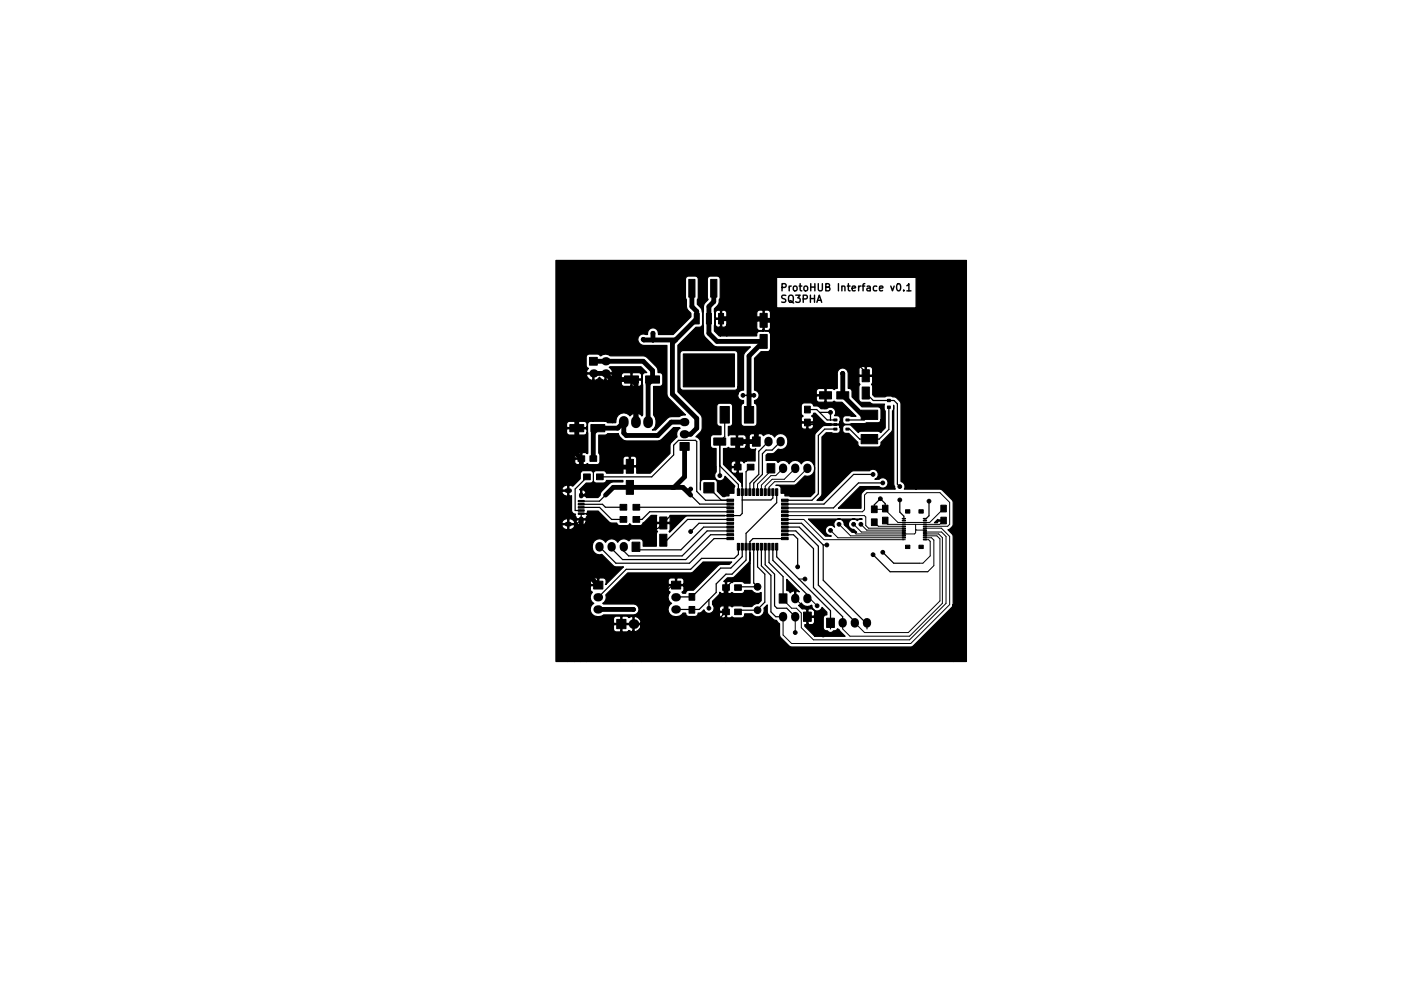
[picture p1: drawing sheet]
<svg xmlns="http://www.w3.org/2000/svg" width="297mm" height="210mm" viewBox="0 0 297 210" stroke-linecap="round" stroke-linejoin="round" font-family="sans-serif">
<defs><g id="words">
<g font-size="2.1">
<text x="163" y="60.8">ProtoHUB Interface v0.1</text>
<text x="163" y="63.2">SQ3PHA</text>
</g>
</g></defs>
<path d="M187.5 59.3l.1-.1a.8 .8 0 0 1 .6 .8 .8 .8 0 0 1-.6 .7 1 1 0 0 1-.1-1.4zM189.4 59.7l.5-.5v1.5M188.8 60.6v.1M189.4 60.7h.9" fill="none" stroke="#000" stroke-width=".3"/>
<g fill="#000" stroke="#000" stroke-width=".21">
<path d="M143.9 58.3h1.3v3.7h-1.3zM148.4 58.3h1.3v3.7h-1.3zM123.1 74.6h1.7v1.6h-1.7zM130.5 78.5h2.9v1.5h-2.9zM134.9 78.5h2.9v1.5h-2.9zM145 65.4h1.1v2.2h-1.1zM147.6 65.4h1v2.2h-1zM150.1 65.4h1v2.2h-1zM142.7 73.9h10.7v6.9h-10.7zM158.8 69.8h1.5v2.9h-1.5zM158.8 65.4h1.5v2.9h-1.5zM180.1 77.2h1.5v2.5h-1.5z"/>
<path d="M119 88.7h2.9v1.5h-2.9zM120.7 95.2h1.4v1.1h-1.4zM123.4 88.7h2.9v1.5h-2.9zM123.2 95.2h1.4v1.1h-1.4zM130.8 95.9h1.5v2.9h-1.5zM142 92.4h2v1.6h-2zM150.4 84.9h1.9v3.4h-1.9zM149.1 91.4h2.5v1.5h-2.5zM153.4 96.9h1.4v1.2h-1.4zM152.7 91.4h2.5v1.5h-2.5zM155.5 84.9h1.9v3.4h-1.9zM157.2 91.2h1.6v2h-1.6z"/>
<path d="M156.1 96.9h1.4v1.2h-1.4zM160.2 96.8h1.6v2h-1.6zM168.1 84.8h1.2v1.4h-1.2zM168.1 87.5h1.2v1.4h-1.2zM171.2 81.8h2.5v1.5h-2.5zM174.2 87.5h.6v.4h-.6zM174.2 89.4h.6v.4h-.6zM174.2 88.4h.6v.4h-.6zM174.8 81.8h2.5v1.5h-2.5zM176.7 87.5h.7v.4h-.7zM176.7 89.4h.7v.4h-.7zM179.9 85.6h3.4v2h-3.4z"/>
<path d="M179.9 90.7h3.4v2h-3.4zM180.1 80.8h1.5v2.5h-1.5zM185.4 84.8h.6v.5h-.6zM185.4 83.4h.6v.5h-.6zM120.8 104.5h1.2v.3h-1.2zM120.8 105.1h1.2v.3h-1.2zM120.8 105.8h1.2v.3h-1.2zM120.8 106.4h1.2v.3h-1.2zM120.8 107.1h1.2v.3h-1.2zM121.9 99h1.4v1.2h-1.4zM124.6 99h1.4v1.2h-1.4zM130.8 100.3h1.5v2.9h-1.5z"/>
<path d="M129.5 105.3h1.4v1.2h-1.4zM129.5 107.9h1.4v1.2h-1.4zM132.2 105.3h1.4v1.2h-1.4zM132.2 107.9h1.4v1.2h-1.4zM132 113.2h1.7v1.9h-1.7zM137.8 111.5h1.5v2.5h-1.5zM137.8 107.9h1.5v2.5h-1.5zM147 100.8h2.1v2.1h-2.1zM151.8 104.2h1.4v.5h-1.4zM151.8 105h1.4v.5h-1.4zM151.8 105.8h1.4v.5h-1.4zM151.8 106.6h1.4v.5h-1.4z"/>
<path d="M151.8 107.4h1.4v.5h-1.4zM151.8 108.2h1.4v.5h-1.4zM151.8 109h1.4v.5h-1.4zM151.8 109.8h1.4v.5h-1.4zM151.8 110.6h1.4v.5h-1.4zM151.8 111.4h1.4v.5h-1.4zM151.8 112.2h1.4v.5h-1.4zM154 113.5h.5v1.4h-.5zM154 102.1h.5v1.4h-.5zM154.8 113.5h.5v1.4h-.5zM154.8 102.1h.5v1.4h-.5zM155.6 113.5h.5v1.4h-.5z"/>
<path d="M155.6 102.1h.5v1.4h-.5zM156.4 113.5h.5v1.4h-.5zM156.4 102.1h.5v1.4h-.5zM157.2 113.5h.5v1.4h-.5zM157.2 102.1h.5v1.4h-.5zM158 113.5h.5v1.4h-.5zM158 102.1h.5v1.4h-.5zM158.8 113.5h.5v1.4h-.5zM158.8 102.1h.5v1.4h-.5zM159.6 113.5h.5v1.4h-.5zM159.6 102.1h.5v1.4h-.5zM160.4 113.5h.5v1.4h-.5z"/>
<path d="M160.4 102.1h.5v1.4h-.5zM161.2 113.5h.5v1.4h-.5zM161.2 102.1h.5v1.4h-.5zM162 113.5h.5v1.4h-.5zM162 102.1h.5v1.4h-.5zM163.2 112.2h1.4v.5h-1.4zM163.2 111.4h1.4v.5h-1.4zM163.2 110.6h1.4v.5h-1.4zM163.2 109.8h1.4v.5h-1.4zM163.2 109h1.4v.5h-1.4zM163.2 108.2h1.4v.5h-1.4zM163.2 107.4h1.4v.5h-1.4z"/>
<path d="M163.2 106.6h1.4v.5h-1.4zM163.2 105.8h1.4v.5h-1.4zM163.2 105h1.4v.5h-1.4zM163.2 104.2h1.4v.5h-1.4zM182 108.3h1.2v1.4h-1.2zM182 105.6h1.2v1.4h-1.2zM184.3 105.5h1.2v1.4h-1.2zM184.3 108h1.2v1.4h-1.2zM188.5 112.2l.7 .1zM188.5 111.8l.7 .1zM188.5 111.4l.7 .1zM188.5 111l.7 .1z"/>
<path d="M188.5 110.6l.7 .1zM188.5 110.2l.7 .1zM188.5 109.8l.7 .1zM188.5 109.4l.7 .1zM188.5 109l.7 .1zM188.5 108.6l.7 .1zM188.5 108.2l.7 .1zM189.2 106.4h.9v.7h-.9zM189.2 113.8h.9v.7h-.9zM192 106.4h.9v.7h-.9zM192 113.8h.9v.7h-.9zM192.9 108.2l.7 .1z"/>
<path d="M192.9 108.6l.7 .1zM192.9 109l.7 .1zM192.9 109.4l.7 .1zM192.9 109.8l.7 .1zM192.9 110.2l.7 .1zM192.9 110.6l.7 .1zM192.9 111l.7 .1zM192.9 111.4l.7 .1zM192.9 111.8l.7 .1zM192.9 112.2l.7 .1zM192.9 112.6l.7 .1zM196.5 105.5h1.2v1.4h-1.2z"/>
<path d="M196.5 108h1.2v1.4h-1.2zM124 121.4h1.9v1.6h-1.9zM128.8 129.3h2v2h-2zM140.3 121.4h1.9v1.6h-1.9zM143.9 123.9h1.2v1.4h-1.2zM143.9 126.6h1.2v1.4h-1.2zM151 127.2h1.4v1.1h-1.4zM151 122.1h1.4v1.2h-1.4zM153.5 127.2h1.4v1.1h-1.4zM153.5 122.1h1.4v1.2h-1.4zM162.8 124h1.6v1.9h-1.6zM167.8 127.8h1.7v1.9h-1.7z"/>
<path d="M172.7 129.1h1.6v1.9h-1.6z"/>
<circle cx="134.4" cy="70.9" r=".39"/>
<circle cx="136.4" cy="69.6" r=".39"/>
<circle cx="176" cy="78" r=".39"/>
<circle cx="150.4" cy="99.3" r=".39"/>
<circle cx="155.2" cy="82.5" r=".39"/>
<circle cx="157.5" cy="82.5" r=".39"/>
<circle cx="168.7" cy="90.2" r=".39"/>
<circle cx="173.5" cy="86.1" r=".39"/>
<circle cx="182.4" cy="99.1" r=".39"/>
<circle cx="144.3" cy="102.1" r=".39"/>
<circle cx="144.3" cy="111" r=".39"/>
<circle cx="166.6" cy="118.4" r=".39"/>
<circle cx="172.7" cy="113.8" r=".39"/>
<circle cx="173.5" cy="110.7" r=".39"/>
<circle cx="175.3" cy="109.5" r=".39"/>
<circle cx="176.8" cy="109.5" r=".39"/>
<circle cx="178.3" cy="109.5" r=".39"/>
<circle cx="179.8" cy="109.5" r=".39"/>
<circle cx="182.4" cy="115.8" r=".39"/>
<circle cx="183.9" cy="104.1" r=".39"/>
<circle cx="184.4" cy="100.8" r=".39"/>
<circle cx="184.4" cy="115.3" r=".39"/>
<circle cx="188" cy="101.6" r=".39"/>
<circle cx="188" cy="104.4" r=".39"/>
<circle cx="194.1" cy="104.6" r=".39"/>
<circle cx="132.3" cy="127.2" r=".39"/>
<circle cx="148.1" cy="127" r=".39"/>
<circle cx="151.4" cy="130.8" r=".39"/>
<circle cx="158.2" cy="122.5" r=".7"/>
<circle cx="158.2" cy="127.4" r=".7"/>
<circle cx="166.1" cy="132.1" r=".39"/>
<circle cx="168.1" cy="120.9" r=".39"/>
<circle cx="170.7" cy="126.5" r=".39"/>
<circle cx="172" cy="132.6" r=".39"/>
</g>
<path d="M121.4 103.3v.3M121.4 108.3v.3" fill="none" stroke="#000" stroke-width=".95"/>
<g fill="none" stroke="#000" stroke-width="1">
<path d="M124 78h2.5l1.3 1.2h4.1l.9 1v7.9M124 75.4h10.4l1.9 2v1.8l-.9 1v7.9M134.4 70.9l.1 .1h6.6M136.4 69.6v1.4M144.5 60.2v3.8l1 1v1.5l-5 5.1v10.7l5 5.1v2l-1.2 1.3h-1.3M149.1 60.2v2.8l-1 1v5.6l1.7 1.7h9.7l-3 3v12.3M150.6 66.5h8.6l.3 .4h2.9l1.7 1.7v15.7l-6.1 6.1v1.8h-4.1l.2 .1v5.2M176 78v4.5l4.1 4.1h1.5M121.4 95.8h.1M121.4 95.8l.1 1.7h9.9l.2-.1M132.8 85.6h-12.2l-.1 .2v9l.9 1M143 93.2v6.4l-2.2 2.2"/>
<path d="M143 88.1h-2.8l-2.8 2.8h-6.6l-.5-.5v-2.3l-1.3 1.3h-4.1l-1 1v5.4M118.4 102.4h.6M118.4 109.4h.6M121.4 108.4v10.2l3.6 3.6M126.5 103.4l1.6-1.6h14.6l1.6 1.6M125 127.2h7.3M151.7 122.7v5.1"/>
</g>
<g fill="none" stroke="#000" stroke-width="1.7">
<path d="M142.8 90.7h.4M142.8 88.1h.4M160.5 92v.3M163.1 92v.3M163.6 97.6v.3M166.1 97.6v.3M168.7 97.6v.3M125.2 114v.3M127.8 114v.3M130.3 114v.3M124.8 124.7h.3M124.8 127.2h.3"/>
<path d="M141.1 124.7h.3M141.1 127.2h.3M163.6 128.6v.3M166.1 124.8v.3M166.1 128.6v.3M168.7 124.8v.3M176 129.9v.3M178.6 129.9v.3M181.1 129.9v.3"/>
</g>
<g fill="#000">
<circle cx="124" cy="78" r=".86"/>
<circle cx="126.5" cy="75.4" r=".86"/>
<circle cx="126.5" cy="78" r=".86"/>
<circle cx="156.5" cy="82.5" r=".51"/>
<circle cx="132.3" cy="130.3" r="1.02"/>
</g>
<path d="M130.3 87.9v.5M132.8 87.9v.5M135.4 87.9v.5" fill="none" stroke="#000" stroke-width="2"/>
<g fill="none" stroke="#000" stroke-width=".21">
<path d="M161 97.8v.5l-2.8 2.8v1.7M163.6 97.8l-1.5 1.5h-1.1l-2 2v1.5M166.1 97.8l-2.3 2.3h-2.5l-1.5 1.4v1.3M168.7 88.2v2M168.7 97.8l-2.8 2.8h-4.1l-1.2 1.1v1.1M163.9 108.5h4l4.2 4.2h17M163.9 107.7h16.7l.2 .2v1.8l.6 .6h7.4M163.9 106.9h16.3l.4-.5v-3l.5-.5h15.2l2.1 2v4.6l-.4 .4h-4.8M172 113.8h.7M173.5 110.7l1.5 1.6h13.8M175.3 109.5l2.4 2.4h11.1M176.8 109.5l2 2h12.2l.3-.3v-1.7"/>
<path d="M178.3 109.5l1.6 1.6h8.9M179.8 109.5l1.2 1.2h7.8M182.6 109l.9 .9h5.3M188.8 108.3v.4M191.3 110.5l.2 .2h1.7M193.2 112.7h.8l.3 .3v3.1l-1.5 1.5h-.8M193.2 111.5h2.9l.7 .8v13.7l-6.8 6.8h-12.5l-1.5-1.5v-1.3M193.2 112.3h1.4l.5 .5v5.3l-1.3 1.3M193.2 111.9h2.5l.6 .6v13l-6.6 6.6h-9.1l-2-2.1M193.2 111.1h3.5l.9 .9v14l-7.6 7.6h-20.1l-2.5-2.5v-3.1l-1-1h-1l-1.8-1.8v-.2M193.2 110.3h3.5l1.7 1.7v14.2l-8.2 8.2h-24.8l-1.8-1.8v-3.8M193.2 108.3v.4"/>
<path d="M197.1 108.7l-.8 .8h-10.8l-.6-.6M197.1 106.2l-2.9 2.9h-6.6l-2.8-2.8h-2.2M149.1 130.3h1.8l.5 .5M166.1 125l2.6 2.5v2.5l2.5 2.6h.8M166.1 128.8v3.3M166.9 120.9h1.2M168.7 125h.5l1.5 1.5M173.5 128.3v1.7"/>
</g>
<g fill="none" stroke="#000" stroke-width=".25">
<path d="M120.5 89.4v4.9l.9 1v1.7l-2.7 2.7v9.7h1.7l1-1v-1.2h3.2l3.2 3.2h9.6l2.7-2.7h14.5l.4-.5v-6.3l-.9-.9v-2.5M122.6 99.6l-2.5 2.5v4.4l1.3 .1M124 97.5v3.8l-2.2 2.1h-.4M125.3 99.6h10.8l4.6-4.6v-2l1-1.1h3.6l.2 .3v10.4l1.9 1.9h5.1M150.3 92.2h.1M150.3 97.3l3.9 3.9v1.6M150.3 92.2l.1 7.1M151.4 86.6v4.6l-1.1 1M155.2 82.5h1.3M156.8 97.5l-1 1v4.3M160.5 92.2l-2 2v4.9l-1.9 1.8v1.9M163.1 92.2l-1.8 1.8h-1.3l-.7 .7v4.4l-1.9 1.8v1.9"/>
<path d="M164 84.4l3.7 3.8h1l.4 .4h5.4M168.7 85.5h1.9l2.2 2.2h1.7M172.4 82.5h-6.5l-1.8 1.8M174.5 89.6h-2.2l-1.4 1.3v12.2l-1.3 1.4h-5.7M121.4 105.9h3.9l2.5 2.6h2.4M121.4 105.3h4.4l.7 .6h3.7M128.1 101.8l-2.9 2.8h-3.8M132.9 105.9h19.5l.1 .2M143 102.1h1.3M144.3 102.1v1.3l1.9 1.9h6.3M144.3 102.1l-.7 .6M148.1 101.8l2.6 2.7"/>
<path d="M152.5 112.5h-3.3l-5.2 5.1h-15.3l-3.5-3.4M152.5 106.9h-16.8l-1.6 1.6h-1.2M152.5 111.7h-4.1l-5.1 5.1h-13.3l-2.2-2.3v-.3M152.5 109.3h-6.5l-1.7 1.7M152.5 108.5h-8.9l-4.3 4.3h-.7M152.5 110.1h-5.5l-4.8 4.7h-8.7l-.7-.6M152.5 110.9h-4.8l-5.2 5.2h-11.2l-1-1v-.9M154.2 114.2v1.6l-.8 .8h-6.8l-2.3 2.3h-13.5l-5.8 5.8M155 114.2v2l-2.3 2.4h-2.2l-6 6-3.3 .1M157.4 114.2v7.5l.8 .8h-3.9l-.1 .2M158.2 114.2v4.2l1.6 1.5v5.8l-1.6 1.7h-3.7l-.3 .4M159 114.2v3.9l2 2v7.7l1.1 1h1.5"/>
<path d="M159.8 114.2v3.7l2 2v6.6l.5 .5h2l1.8 1.8M160.6 114.2v3.3l3 2.9v4.6M161.4 114.2v2.8l7.3 7.2v.8M161.4 102.8v1.2l-.4 .4h-6M162.2 102.8v2.2l-6.4 6.4v5.5l-2.9 3h-1.3l-2 2v1.8l-3.6 3.5h-4.8M162.2 114.2v2.1l11.3 11.2v3.8M163.9 112.5h-6.6l-.7 .6v4.6l-4.9 5M163.9 111.7h1.9l.8 .8v5.9M163.9 109.3h3.5l4.6 4.5v7.4l9.1 9.1v1M163.9 110.1h3.1l3.9 3.9v8.2l7.7 7.6M125 122.2h-2.8l-2.3 2.3v2.5l3.3 3.3h25.9l2.6-2.5M141.2 122.2h-.7l-2.3 2.3v4.5l1.2 1.3"/>
<path d="M148.1 125.2v1.8M168.7 128.8v1"/>
</g>
<g fill="none" stroke="#000" stroke-width=".26">
<path d="M159.5 71.3l-3 3v12.3M164.1 73.9h12.9l3.8 3.8v.8M156.5 82.5h1M171.2 86.1h2.3v1.6M180.8 82.1l1.6 1.5h4.4l.7 .7v16.8l.5 .5M181.6 86.6l-1.1 1.1h-3.5M182.4 99.1h-4.1l-6.2 6.2h-8.2M185.7 85v4.7l-2.1 2h-4l-2.1-2.1h-.5M163.9 110.9h2.3l3.7 3.6v8.2l6.1 6.1v1.2M182.4 115.8l3.5 3.6h7.9M184.4 100.8h-5.1l-5.2 5.3h-10.2M184.4 115.3l2.3 2.3h5.3"/>
<path d="M184.9 106.2v-1l-1-1.1-1.3 1.3v.9M188 104.4v2.5l.8 .9v.5M194.1 104.6v3.1l-.6 .6h-.3"/>
</g>
<path d="M121.1 102.2l1.4-1.3 1.1-.1 .4-.3 .6 .4h1.5a.62 .62 0 0 0 .6-.6h3.4v.3l-2.4 .1-2 1.9-.3 .8-.5 .5h-2.4a1.29 1.29 0 0 0-.8-1.7l-.2 .1v1h.9l.1-.2v.6l-.1-.1h-1.1v-1.3zM168.9 108.4h11.2a.99 .99 0 0 0-1 .3 1.09 1.09 0 0 0-1.8 .4 1.09 1.09 0 0 0 1 1.4l.6 .6h-.9l-1.7-1.6a1.09 1.09 0 0 0-1.3-1.1 1.09 1.09 0 0 0-.7 1.7 1.09 1.09 0 0 0-1.8 .2 1.09 1.09 0 0 0 1 1.5l.2 .1h-1.3zM184.8 108.6l.2-.1 .1 .3h-.3zM195.2 109.1l.7-.7 .1 .2h1.3l-.1 .2h-1.2l-.2 .3zM164.3 121l2.7 2.6-.5-.2-.3 .1v1.6h-.2v-1.6l-.3-.1-.6 .4-.2-.3-.6-.2zM166.8 126.4l.6-.5a1.42 1.42 0 0 0 2.1 .4 1.14 1.14 0 0 0 .9 1.2 1.14 1.14 0 0 0 1.3-.7l1 1-.1 .6a.65 .65 0 0 0-.6 .6v2.1a.69 .69 0 0 0 .8 .6 .73 .73 0 0 0 1.3 0 .71 .71 0 0 0 .9-.4l1.5 1.6h-6.3v-4.4a1.17 1.17 0 0 0-.3-1.3l-1-.1-.1 .2v1.3h1.2l.2-.1v.6l-.2-.2h-1.2v1.4l.1 .1h.7l.6-.5v2.9l-2.1-2v-.4l.4-.1v-3l-.1-.2-.8 .1zM116.1 54.4h85.8v83.7h-2.8v-26.1l-.2-.5-.9-.9 .9-.6 .2-.5v-4.9l-2.5-2.4-5.2-.1v-44.2h-29.2v6.4h29.2v37.8h-2.5l.1-.3a1.09 1.09 0 0 0-.8-1.3v-16.2l-.2-.5-1-.9a3.3 3.3 0 0 0-2.1 0h-2.2l-.4-.5v-1.6l-.3-.5 .3-.4-.1-3.1a.86 .86 0 0 0-1.2-.1v1.6h1.1l.2-.1v.5l-.2-.1h-1.4v-1.9l-.1-.2a.89 .89 0 0 0-1.2 .5v1.2l.2 .1h1.1v.3h-1.1l-.2 .1v1.2l.3 .4-.3 .5v2.6l.2 .4 .4 .2h1.7l.7 .4h2.4l-.1 .9 .2 .5v3.5l-.9 .9v-4.6a.65 .65 0 0 0-.6-.7h-3.3l-2.1-2-.1-1.4-.3-.4h-.4l-.1-3.5a1.14 1.14 0 0 0-1.3-.7 1.14 1.14 0 0 0-.9 1.2v3l-.7 .2-.3-.2h-1.2l-.1 .2v2.5l.1 .2h1.2l.3-.3 .5 .3h1.2l2.9 2.9-2.4-.1a.98 .98 0 0 0-.4 1 .98 .98 0 0 0 .7 .8l3.8-.1 .5-.2h2.4a.65 .65 0 0 0 .6-.7v2.6l-.1 .1-.5-.3h-3.6l-.5 .3-1.4-1.4a1.35 1.35 0 0 0-1.8 .2l-.1 .7a.65 .65 0 0 0 .7 .7h.6l1.9 1.8v.4a.65 .65 0 0 0 .6 .7l3.8-.1a.81 .81 0 0 0 .4-1l2.4-2.4v-4.1l.3-.5-.1-.7 .1 16.5 .3 1-6.2 .1-.9 .9v3h-4.8l4.5-4.5h4a1.09 1.09 0 0 0 1.6 0 1.09 1.09 0 0 0 0-1.5 1.09 1.09 0 0 0-1.6 0h-.9l.3-.1a1.09 1.09 0 0 0 .2-1.6 1.09 1.09 0 0 0-1.6-.1h-3.6l-6.2 6.2h-1.2l.9-.8 .2-.6v-11.9l.9-.8h1.3a1.38 1.38 0 0 0 1.6-.3v-2.7a.65 .65 0 0 0-.6-.6l-.5-.1a1.09 1.09 0 0 0-.2-1.4 1.09 1.09 0 0 0-1.5 0h-.4v-4l-.1-.2-1.4 .1a.86 .86 0 0 0-.1 1.2h1.6v.3h-1.6l-.2 .1a.89 .89 0 0 0 .5 1.2h1.2l.1-.2v1.5h-.8a1.37 1.37 0 0 0-1.5-.5 .64 .64 0 0 0-.7-.7l-1.5 .1-.4 .3v1.8l.1 .4 .3 .2-.4 .4v.6l.1 .2h2.3l.1-.2v-.6l-.4-.4 .3-.2 .2-.4h.3l2.2 2.1 2.4 .2 .5-.1 .1-.1v-.5v1.4v-.4l-.1-.1-.5-.1-2.9 .2-1.8 1.7v12.2l-.9 .9h-4.2l-1.1-.2v-.5h-.8l-.1-1.2a.86 .86 0 0 0-1-.4l4-.1 2-1.9 .6 .1a1.68 1.68 0 0 0 1.2-2.6v-8.4l-.1-.2h-1v1.1l.1 .2 .8-.1 .2-.4v7.8a1.37 1.37 0 0 0-1.4-.8v-7.8h-1l-.1 .2 .1 .8 .4 .3h.5l.1-.2v6.7l-.4 .1-.7 .7-.2-.4a1.47 1.47 0 0 0-2.4 .4 1.46 1.46 0 0 0-2.3-.3l-.1-.3-.5-.2-1.9 .1v-1.1l.3-.4a1.89 1.89 0 0 0 2.3-.9 1.63 1.63 0 0 0 2-1.6 1.63 1.63 0 0 0-2.1-1.6l-.7 .7-.2-.3-.6-.4-.1-25.3a.81 .81 0 0 0-1.3-.4v1.9h1.2l.1-.2v.6l-.1-.2h-1.2v1.9l.2 .1a.89 .89 0 0 0 1.1-.5v1.2l-.3-.5-1.2-.1v-4.2l-.2-.2h-.4a.65 .65 0 0 0-.7 .6v1.3l.1 .2h1.2v.2h-1.2l-.1 .2 .1 1.5a.86 .86 0 0 0 1.2 .2v.2h-.7a.73 .73 0 0 0-.6 1h-6.3v-4.6a.65 .65 0 0 0-.5-.7h-.4l-.2 .1v1.5h1l.1-.1v.5l-.1-.1h-1v1.5l.2 .1a.71 .71 0 0 0 .9-.5v2.3h-1.3v-5.2l-.2-.1h-.4a.65 .65 0 0 0-.5 .7v.8l.2 .1h.9v.3h-.9l-.2 .1a1.28 1.28 0 0 0 .3 1.4l.6 .1 .2-.1v1.9h-.3l-1-1v-4.6l1-1.1 .2-1.3v-3.8l-.4-.6-1.6-.1a.65 .65 0 0 0-.6 .7v3.8l.1 .4-.6 .7a2.75 2.75 0 0 0-.4 1.9v2.6l.1 2.3 2 2.1 .8 .3h7l-1.1 1.1-.4 .8v7.2l-.7 .1-.5 .7v-8.5l-.4-.6h-11a.65 .65 0 0 0-.7 .6v7l.4 .6 11.1 .1a.65 .65 0 0 0 .6-.7v1.5a1.09 1.09 0 0 0 1.2 1.3 .94 .94 0 0 1-.4 1l-.1 3.8a.65 .65 0 0 0 .6 .6h2.1l.6-.4v-3.8l-.2-.4-.3-.2 .1-.6a1.09 1.09 0 0 0 .9-1.1 1.09 1.09 0 0 0-1-1v-6.7l1.4-1.4h1.6l.4-.6v17.8a1.42 1.42 0 0 0-1.5 .4l-.5-.5h-.7l-.2 .2v1.6h-.2v-1.6l-.2-.2h-.7a.65 .65 0 0 0-.5 .8v.6l.1 .2h1.3v.2h-1.3l-.1 .2a1.17 1.17 0 0 0 .3 1.3h.9l.2-.1-.2 2.6h-1.8v-4.4a.89 .89 0 0 0-.5-1.1h-1.2l-.1 .1v1.2h1.6l.2-.2v.6l-.2-.2h-1.6v1.2l.1 .1h1.2l.5-.5v3.2l-.5 .4-.4-.5h-.6l-.2 .2v2.3l.2 .1h.7l-.1 2.8-.1-.7-.9-1.1v-3.4l-.2-.2-.8 .1-.3 .5v.4l.2 .2h1.1v.3h-1.1l-.2 .4a.65 .65 0 0 0 .5 .7h.6l.2-.1v1.1l-2.9-2.8v-3.4h.8l.2-.2 .4 .2h1.2l.1-.1v-2.6l-.1-.1h-1.2l-.4 .2v-2h.3a.65 .65 0 0 0 .6-.6v-3.8l-.6-.4h-2a.65 .65 0 0 0-.7 .6l.1 3.8a.74 .74 0 0 0 .8 .4v1.7h-1.6a.65 .65 0 0 0-.6 .7v1.8l.4 .4h.8v4.9l-.1 .2a1.1 1.1 0 0 0 .5 1.6 1.1 1.1 0 0 0 1.4-.9l2.1 2.2-.2 .4v1h-1v.5l-.9 .2h-.4l-1.2-1.2v-1.8l-.1-.4-.5-.2h-2.2a.65 .65 0 0 0-.7 .6v1.6v-10.1l-.2-.5-.7-.5 1.2-1.4a4 4 0 0 0-.2-3.2l-4.8-4.8v-9.7l3.8-3.8h.7l.5-.2 .2-.4-.1-2.6a1.77 1.77 0 0 0-1-1.6v-.9l.2-.5-.1-4.1-.3-.3-1.7-.1a.65 .65 0 0 0-.6 .7v3.8l.2 .5v1.4l.1 .4 .8 1v.7l-3.7 3.7h-3.1v-.2a1.16 1.16 0 0 0-1.2-1.1 1.16 1.16 0 0 0-1 1.3h-.5a1.2 1.2 0 0 0-1.6 1 1.2 1.2 0 0 0 1.3 1.3h4.8l.1 10.6 3.8 3.9-1 .1-.3 .3-2.1 .1-2.9 2.7h-.6l.2-.2a2.35 2.35 0 0 0 0-2.9v-6h1.3a.65 .65 0 0 0 .7-.7l-.1-1.8a.8 .8 0 0 0-.9-.4l-.1-.9-.3-.3-2.3-2.2-7.3-.1-.4-.3a1.8 1.8 0 0 0-1.7 .3l-.6-.4h-1.7a.65 .65 0 0 0-.7 .7l.1 1.9 .4 .4-.4 .7 .1 .2h5.2l.1-.2-.1-.4-.5-.5 .2-.1h6.4l1.2 1.2a.74 .74 0 0 0-.9 .6v8.3l-.1 .1-.1-8.2a.65 .65 0 0 0-.5-.8h-1.3l-.2 .2v1.1h1.9l.1-.1v.5l-.1-.1h-1.9v1.1l.2 .2h1.3l.5-.5v6.6l-.6-.5-.4 .1v1.9h-.3v-1.9l-.2-.1-.7 .3v-8.6l-.2-.2-1.5 .1a.86 .86 0 0 0-.2 1.2h1.9v.3h-1.9l-.1 .1a.89 .89 0 0 0 .5 1.2h1.3l.2-.2v6.1l-.2 .2-.1-.1a1.67 1.67 0 0 0-2-.3 1.67 1.67 0 0 0-.8 1.8l-.8 .1v-10l-.1-.2h-1.2v1.2a1.13 1.13 0 0 0 1.3-1v10h-1l-.5-.3v-9.9h-2.3v1.2l.2 .1 .5-.2 .4-.4 .4 .4 .5 .2 .3-.1v8.7h-2.6v-9.9h-1.2l-.1 .2a1.13 1.13 0 0 0 1.3 1v8.7h-.4a.65 .65 0 0 0-.7 .6v6.1l-.1-6a.65 .65 0 0 0-.5-.7h-1.3l-.2 .1v1.2h1.9l.1-.2v.6l-.1-.2h-1.9v1.2l.2 .1h1.3l.5-.5v4.4l-.3-.2h-.6l-.1 .2v2.2l.1 .1h.6l.4-.2 .5 .2h1.5a.65 .65 0 0 0 .6-.6v-1.3l-.2-.5v-3.8h1.3l.5-.3h2.3v.4a2.19 2.19 0 0 0 1.6 1.2l7.1-.1 2.8-2.7h1.2l.2 .1a1.44 1.44 0 0 0-.7 1.8l-1.4 1.5v2l-4.2 4.1h-2.8v-3.1a.81 .81 0 0 0-1.3-.3v1.8h1.1l.2-.1v.5l-.2-.1h-1.4v-2.1l-.1-.2a.89 .89 0 0 0-1.2 .5v1.4l.2 .1h1.1v.3h-1.1l-.2 .1v1.2h-3.4l-.2-.3-.4-.2h-1.5l-.6 .4-.6-.4h-1.5l-.6 .3v-3.9l-.2-.2-.7 .1v-6.5l-.2-.1h-1.3a.81 .81 0 0 0-.4 1.3h1.9v.2h-1.9l-.2 .2a.89 .89 0 0 0 .6 1.1h1.3l.2-.1v3.9l-.4 .4v.5l.2 .1h1.1v.3h-1.1l-.2 .4a.65 .65 0 0 0 .6 .7h.5l.2-.1-.1 3.1-1.6 1.5-.8-.2v2.3l.6-.1v3a.9 .9 0 0 0 .8 .9l-.1 .2 .4 .7h1.9l.3-.7-.3-.3 .3-.3v-.3h2.2l2.3 2.3 .6 .2h1l.2 .4 .5 .1h1.5l.6-.4 .6 .4h1.7l2.1-2.1h1.2l-.1 1.3 .2 .2h2.5l.2-.2-.1-1.3 11.5 .1h-8.1l-3.4 3.4-.1-.1 .2-.4v-1.1l-.2-.2h-2.5l-.2 .2v1.1l.3 .4-.3 .5v2.5h-2.7v-.8a.65 .65 0 0 0-.7-.7h-1.7l-.6 .4a1.47 1.47 0 0 0-2.4 .3 1.45 1.45 0 0 0-2.5 0 1.51 1.51 0 0 0-1.9-.6 1.51 1.51 0 0 0-.9 1.8 1.49 1.49 0 0 0 2 1.4l2.7 2.5 1.8 .1-3.7 3.6 .1-.1-.1-1a1.06 1.06 0 0 0-1.4-.1v1.5h-.3v-1.5l-.1-.1a1.17 1.17 0 0 0-1.3 .2l-.1 1 .2 .1h1.3v.3h-1.3l-.2 .2v.7l.4 .4a1.47 1.47 0 0 0 .3 2.4 1.51 1.51 0 0 0-.6 1.8 1.51 1.51 0 0 0 1.8 .9l.9-.3 6.7-.1a1.14 1.14 0 0 0 .7-1.3 1.14 1.14 0 0 0-1.2-.9h-6.2l-.2-.1a1.42 1.42 0 0 0 .7-1.8l4.5-4.6h13.2l.5-.2 2.1-2.1h5.9l-.5 .6h-1.8l-.5 .2-5.2 5.1-1.2 .1-.4 .6h-.6l-.2-.3 .5-.4v-2a.65 .65 0 0 0-.8-.5h-.6l-.1 .1v1.2h1.3l.2-.1v.6l-.2-.2h-1.6v-1.5l-.2-.1a1.17 1.17 0 0 0-1.2 .2l-.1 1 .1 .1h1.4v.3h-1.4l-.1 .2v.7l.4 .4a1.47 1.47 0 0 0 .3 2.4 1.51 1.51 0 0 0-.6 1.8 1.51 1.51 0 0 0 1.7 .9l.6-.1 .7-.6h.5l.1 .3 .3 .4h1.6a.65 .65 0 0 0 .6-.7 1.22 1.22 0 0 0 1.3-.7 1.09 1.09 0 0 0 1.6 .6 1.09 1.09 0 0 0 .1-1.7v-.7l1.3-1.3 .3-.5 .4 .2h.6l.1-.1v-2.2l-.3-.2 .8-.8h.9l.5-.2 3-2.9 .2-.6v-1.6l.1 6.5h-1.2l-.6-.4h-1.5l-.5 .3-.4-.3h-.6l-.1 .2v2.2l.1 .1h.6l.4-.2 .5 .2h1.5l.5-.1 .2-.5h1.5a1.41 1.41 0 0 0 1.9 .4v1.7l-.6 .6a1.34 1.34 0 0 0-1.3 .6l-3.7-.1-.5 .2-.4-.2h-.6l-.1 .2v2.2l.1 .1h.6l.4-.2 .5 .2h1.5a.69 .69 0 0 0 .7-.8h1.5a1.4 1.4 0 0 0 1.7 .5 1.4 1.4 0 0 0 .8-1.7l.7-.7v1.5a2.75 2.75 0 0 0 1.5 1.7h.4l.6 .7 .1 2.7 1.9 2 .6 .2h24.8l.6-.2 8.1-8.1 .2-.6v11.9h-47.6v-11.4l-.1-.2h-.6a.69 .69 0 0 0-.4 1.1h1.1v.3h-1.1l-.1 .1v.5l.2 .4 .9 .1 .1-.1v9.2h-17.6v-7.4a1.65 1.65 0 0 0-1.2-2l-.2 .1v1.4h1.3l.1-.3v.8l-.1-.3h-1.3v1.4a1.28 1.28 0 0 0 1.4-1.1v7.4h-1.7v-9.3l-.2-.1-.6 .3-.5-.4h-.8l-.2 .2v1.4h2.3v.2h-2.3v1.4l.2 .1h.8l.5-.3 .6 .3 .2-.1v6.3h-2.5v-9.3l-.2-.2-1.1 .1a1.06 1.06 0 0 0-.1 1.5h1.4v.2h-1.4l-.2 .2a1.17 1.17 0 0 0 .3 1.3h1.1l.2-.1v6.3h-7.2v-29.4l-.1-.1h-.9v.9l.2 .2 .7-.5 .1-.5v29.4h-1.2v-29.5h-.8a.8 .8 0 0 0 .6 1.1l.2-.2v28.6h-1.2v-28.4a1.14 1.14 0 0 0-1.3-1.4v1h1.2l.1-.2v.6l-.1-.1h-1.2v1l.7-.2 .6-.7v28.4h-1.5v-36.8h-.3a.81 .81 0 0 0-.8 1h1.1v.3h-1.1l-.2 .1a1.13 1.13 0 0 0 1.3 .9v4.7h-.3a.81 .81 0 0 0-.8 1h1.1v.3h-1.1l-.2 .1a1.13 1.13 0 0 0 1.3 .9v27.5h-2.5z" fill="#000" stroke="#000" stroke-width=".25"/>
<use href="#words"/>
</svg>
